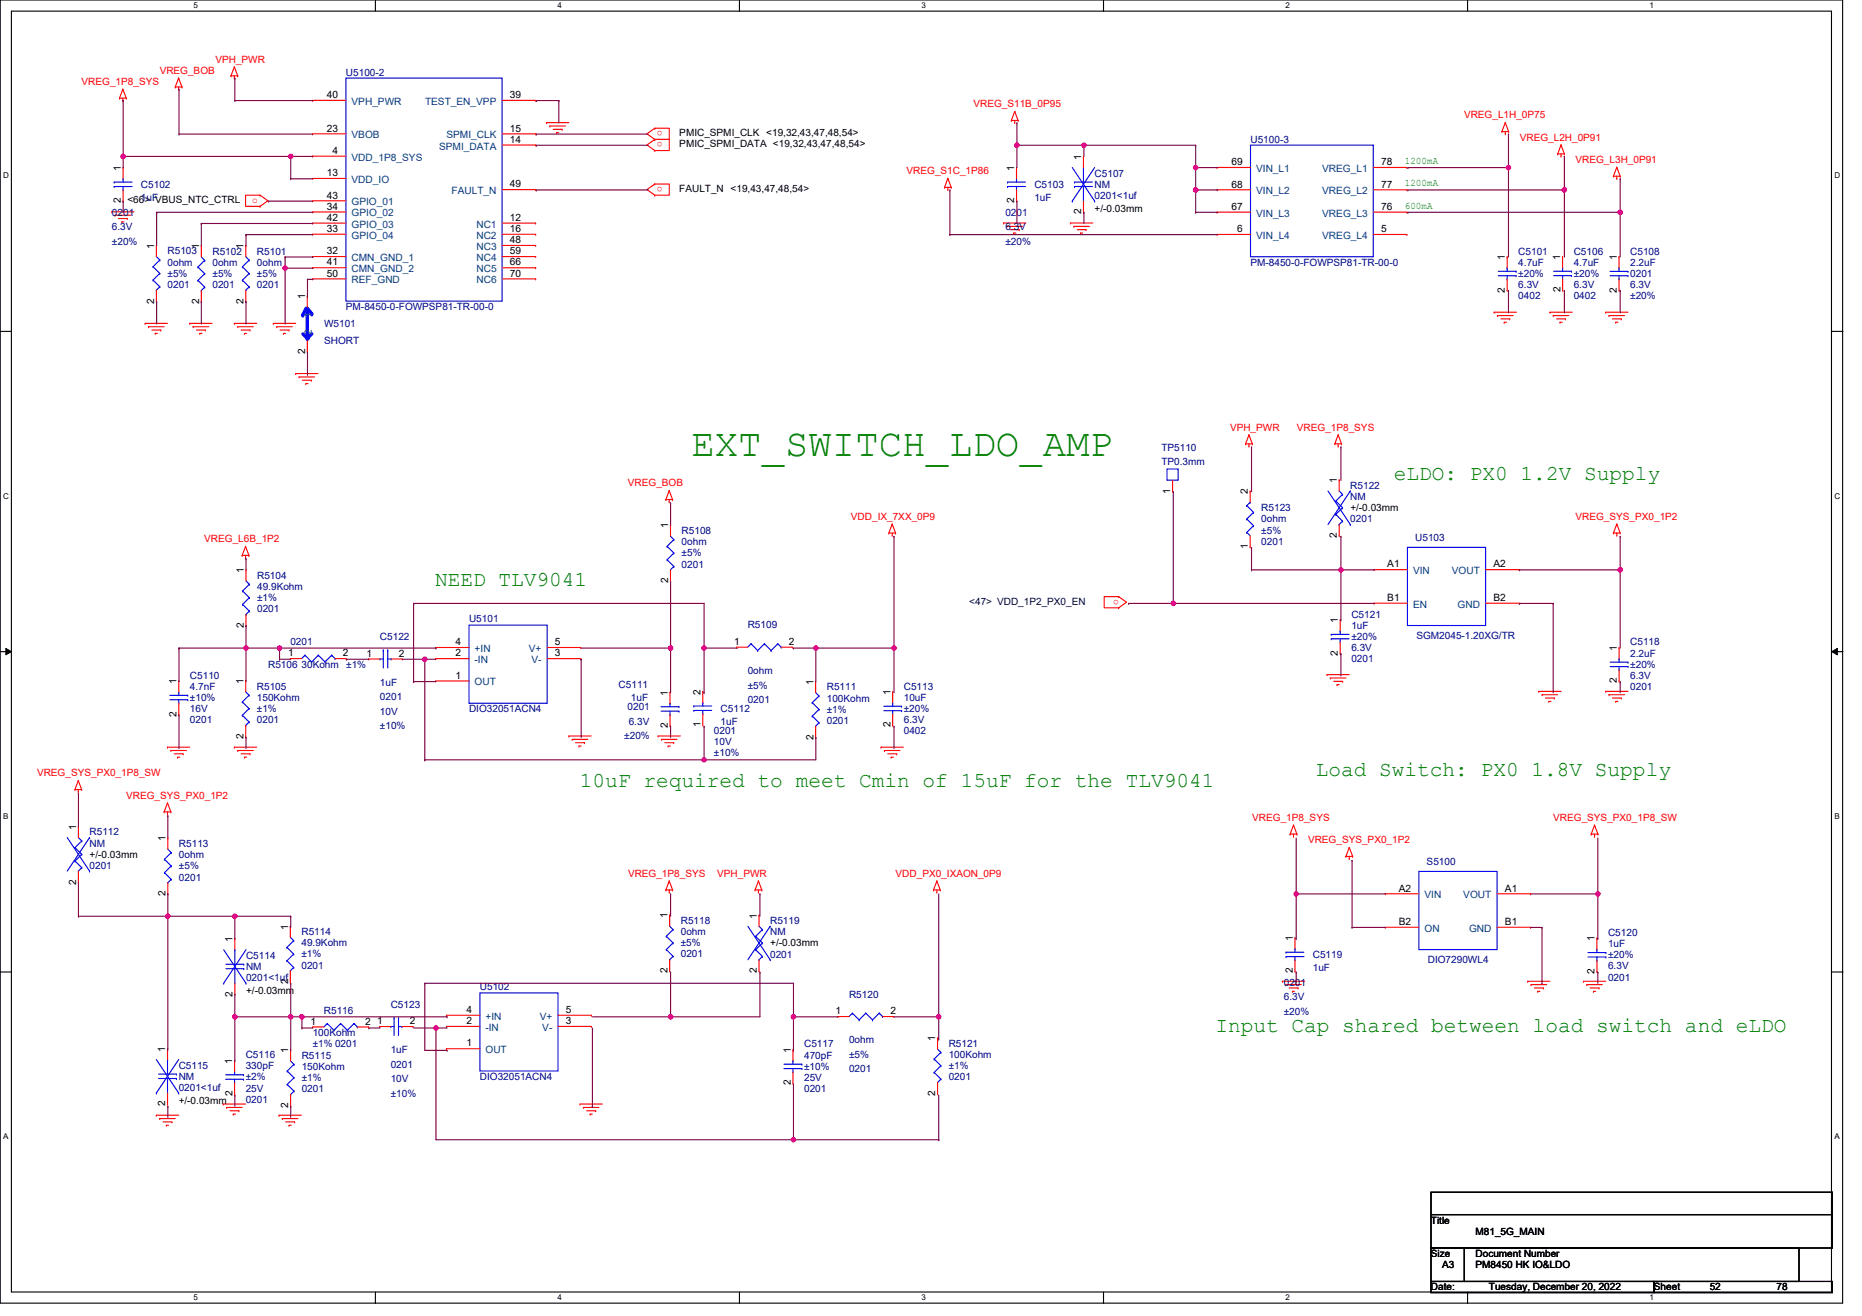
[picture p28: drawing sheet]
<svg xmlns="http://www.w3.org/2000/svg" width="297mm" height="210mm" viewBox="0 0 297 210" stroke-linecap="round" stroke-linejoin="round" font-family="sans-serif">
<defs><g id="words">
<text font-size="6.2" fill="#008000" x="110.3" y="72.8">EXT_SWITCH_LDO_AMP</text>
<g font-size="3.4" fill="#008000">
<text x="222.3" y="76.6">eLDO: PX0 1.2V Supply</text>
<text x="69.4" y="93.5">NEED TLV9041</text>
<text x="92.5" y="125.5">10uF required to meet Cmin of 15uF for the TLV9041</text>
<text x="209.9" y="123.7">Load Switch: PX0 1.8V Supply</text>
<text x="193.9" y="164.6">Input Cap shared between load switch and eLDO</text>
</g>
<g font-size="1.6" fill="#f00">
<text x="25.5" y="11.8">VREG_BOB</text>
<text x="34.4" y="10">VPH_PWR</text>
<text x="13" y="13.5">VREG_1P8_SYS</text>
<text x="155.3" y="17.1">VREG_S11B_0P95</text>
<text x="105.7" y="20.9" transform="rotate(180 105.7 20.9)">o</text>
<text x="105.7" y="22.7" transform="rotate(180 105.7 22.7)">o</text>
<text x="233.6" y="18.9">VREG_L1H_0P75</text>
<text x="242.4" y="22.4">VREG_L2H_0P91</text>
<text x="105.7" y="29.8" transform="rotate(180 105.7 29.8)">o</text>
<text x="144.6" y="27.8">VREG_S1C_1P86</text>
<text x="251.3" y="26">VREG_L3H_0P91</text>
<text x="40.2" y="32.4">o</text>
<text x="196.2" y="68.7">VPH_PWR</text>
<text x="206.9" y="68.7">VREG_1P8_SYS</text>
<text x="100.2" y="77.6">VREG_BOB</text>
<text x="135.8" y="82.9">VDD_IX_7XX_0P9</text>
<text x="251.3" y="82.9">VREG_SYS_PX0_1P2</text>
<text x="32.6" y="86.5">VREG_L6B_1P2</text>
<text x="178.5" y="95.6" transform="rotate(180 178.5 95.6)">o</text>
<text x="5.9" y="123.8">VREG_SYS_PX0_1P8_SW</text>
<text x="20.1" y="127.4">VREG_SYS_PX0_1P2</text>
<text x="199.8" y="130.9">VREG_1P8_SYS</text>
<text x="247.8" y="130.9">VREG_SYS_PX0_1P8_SW</text>
<text x="208.7" y="134.5">VREG_SYS_PX0_1P2</text>
<text x="100.2" y="139.8">VREG_1P8_SYS</text>
<text x="114.4" y="139.8">VPH_PWR</text>
<text x="142.9" y="139.8">VDD_PX0_IXAON_0P9</text>
</g>
<g font-size="1.6">
<text x="52.2" y="15.7">40</text>
<text x="81.3" y="15.7">39</text>
<text x="52.2" y="21">23</text>
<text x="81.4" y="21">15</text>
<text x="81.4" y="22.8">14</text>
<text x="108.4" y="21.7">PMIC_SPMI_CLK &lt;19,32,43,47,48,54&gt;</text>
<text x="108.4" y="23.5">PMIC_SPMI_DATA &lt;19,32,43,47,48,54&gt;</text>
<text x="19.3" y="27.3" transform="rotate(-90 19.3 27.3)">1</text>
<text x="52.2" y="28.1">13</text>
<text x="53.1" y="24.5">4</text>
<text x="81.4" y="29.9">49</text>
<text x="161.8" y="27.3" transform="rotate(-90 161.8 27.3)">1</text>
<text x="172.5" y="25.5" transform="rotate(-90 172.5 25.5)">1</text>
<text x="196.5" y="26.4">69</text>
<text x="196.5" y="29.9">68</text>
<text x="220.3" y="26.4">78</text>
<text x="220.3" y="29.9">77</text>
<text x="19.3" y="32.4" transform="rotate(-90 19.3 32.4)">2</text>
<text x="20.3" y="32.4">&lt;66&gt;</text>
<text x="52.2" y="31.7">43</text>
<text x="52.2" y="33.4">34</text>
<text x="52.2" y="35.2">42</text>
<text x="81.4" y="35.2">12</text>
<text x="108.4" y="30.6">FAULT_N &lt;19,43,47,48,54&gt;</text>
<text x="161.8" y="32.4" transform="rotate(-90 161.8 32.4)">2</text>
<text x="172.5" y="34.2" transform="rotate(-90 172.5 34.2)">2</text>
<text x="174.6" y="33.9">+/-0.03mm</text>
<text x="196.5" y="33.5">67</text>
<text x="220.3" y="33.5">76</text>
<text x="24.6" y="39.7" transform="rotate(-90 24.6 39.7)">1</text>
<text x="31.8" y="39.7" transform="rotate(-90 31.8 39.7)">1</text>
<text x="38.8" y="39.7" transform="rotate(-90 38.8 39.7)">1</text>
<text x="52.2" y="37">33</text>
<text x="52.2" y="40.6">32</text>
<text x="81.4" y="37">16</text>
<text x="81.4" y="38.8">48</text>
<text x="81.4" y="40.6">59</text>
<text x="197.4" y="37">6</text>
<text x="220.3" y="37">5</text>
<text x="240.1" y="41.5" transform="rotate(-90 240.1 41.5)">1</text>
<text x="248.9" y="41.5" transform="rotate(-90 248.9 41.5)">1</text>
<text x="257.9" y="41.5" transform="rotate(-90 257.9 41.5)">1</text>
<text x="48.7" y="47.7" transform="rotate(-90 48.7 47.7)">1</text>
<text x="52.2" y="42.3">41</text>
<text x="52.2" y="44.1">50</text>
<text x="81.4" y="42.3">66</text>
<text x="81.4" y="44.1">70</text>
<text x="240.1" y="46.7" transform="rotate(-90 240.1 46.7)">2</text>
<text x="248.9" y="46.6" transform="rotate(-90 248.9 46.6)">2</text>
<text x="257.9" y="46.7" transform="rotate(-90 257.9 46.7)">2</text>
<text x="24.6" y="48.4" transform="rotate(-90 24.6 48.4)">2</text>
<text x="31.8" y="48.5" transform="rotate(-90 31.8 48.5)">2</text>
<text x="38.8" y="48.4" transform="rotate(-90 38.8 48.4)">2</text>
<text x="48.7" y="56.5" transform="rotate(-90 48.7 56.5)">2</text>
<text x="213.3" y="77.1" transform="rotate(-90 213.3 77.1)">1</text>
<text x="186.7" y="78.7" transform="rotate(-90 186.7 78.7)">1</text>
<text x="199.1" y="78.9" transform="rotate(-90 199.1 78.9)">2</text>
<text x="215.4" y="81.5">+/-0.03mm</text>
<text x="106.6" y="84.3" transform="rotate(-90 106.6 84.3)">1</text>
<text x="199.1" y="87.6" transform="rotate(-90 199.1 87.6)">1</text>
<text x="213.3" y="85.8" transform="rotate(-90 213.3 85.8)">2</text>
<text x="38.9" y="91.4" transform="rotate(-90 38.9 91.4)">1</text>
<text x="106.6" y="93" transform="rotate(-90 106.6 93)">2</text>
<text x="221.3" y="90.5">A1</text>
<text x="221.3" y="95.8">B1</text>
<text x="238.2" y="90.5">A2</text>
<text x="238.3" y="95.9">B2</text>
<text x="38.9" y="100.1" transform="rotate(-90 38.9 100.1)">2</text>
<text x="213.4" y="99.4" transform="rotate(-90 213.4 99.4)">1</text>
<text x="46" y="104.7">1</text>
<text x="54.7" y="104.7">2</text>
<text x="58.5" y="104.7">1</text>
<text x="63.6" y="104.8">2</text>
<text x="72.7" y="104.7">2</text>
<text x="72.7" y="102.9">4</text>
<text x="88.5" y="104.7">3</text>
<text x="88.5" y="102.9">5</text>
<text x="117.1" y="102.9">1</text>
<text x="125.9" y="102.9">2</text>
<text x="213.4" y="104.6" transform="rotate(-90 213.4 104.6)">2</text>
<text x="257.9" y="103.8" transform="rotate(-90 257.9 103.8)">1</text>
<text x="28.2" y="109.1" transform="rotate(-90 28.2 109.1)">1</text>
<text x="38.8" y="109.1" transform="rotate(-90 38.8 109.1)">1</text>
<text x="72.7" y="108.3">1</text>
<text x="106.5" y="110.9" transform="rotate(-90 106.5 110.9)">1</text>
<text x="111.8" y="110.8" transform="rotate(-90 111.8 110.8)">2</text>
<text x="129.8" y="109.2" transform="rotate(-90 129.8 109.2)">1</text>
<text x="142" y="110.9" transform="rotate(-90 142 110.9)">1</text>
<text x="257.9" y="109" transform="rotate(-90 257.9 109)">2</text>
<text x="28.2" y="114.3" transform="rotate(-90 28.2 114.3)">2</text>
<text x="38.8" y="117.8" transform="rotate(-90 38.8 117.8)">2</text>
<text x="106.5" y="116.1" transform="rotate(-90 106.5 116.1)">2</text>
<text x="111.8" y="116" transform="rotate(-90 111.8 116)">1</text>
<text x="129.8" y="118" transform="rotate(-90 129.8 118)">2</text>
<text x="142" y="116" transform="rotate(-90 142 116)">2</text>
<text x="12.1" y="132.3" transform="rotate(-90 12.1 132.3)">1</text>
<text x="14.3" y="136.8">+/-0.03mm</text>
<text x="26.4" y="134.2" transform="rotate(-90 26.4 134.2)">1</text>
<text x="12.1" y="141.1" transform="rotate(-90 12.1 141.1)">2</text>
<text x="26.4" y="142.9" transform="rotate(-90 26.4 142.9)">2</text>
<text x="223.1" y="142.2">A2</text>
<text x="240.1" y="142.2">A1</text>
<text x="46" y="148.3" transform="rotate(-90 46 148.3)">1</text>
<text x="106.5" y="146.5" transform="rotate(-90 106.5 146.5)">1</text>
<text x="120.7" y="146.5" transform="rotate(-90 120.7 146.5)">1</text>
<text x="223.1" y="147.5">B2</text>
<text x="240.1" y="147.5">B1</text>
<text x="37.1" y="150.2" transform="rotate(-90 37.1 150.2)">1</text>
<text x="106.5" y="155.2" transform="rotate(-90 106.5 155.2)">2</text>
<text x="120.7" y="155.2" transform="rotate(-90 120.7 155.2)">2</text>
<text x="122.9" y="151">+/-0.03mm</text>
<text x="206.2" y="150.1" transform="rotate(-90 206.2 150.1)">1</text>
<text x="206.2" y="155.3" transform="rotate(-90 206.2 155.3)">2</text>
<text x="254.4" y="150.2" transform="rotate(-90 254.4 150.2)">1</text>
<text x="254.4" y="155.3" transform="rotate(-90 254.4 155.3)">2</text>
<text x="37.1" y="159" transform="rotate(-90 37.1 159)">2</text>
<text x="39.2" y="158.6">+/-0.03mm</text>
<text x="46" y="157" transform="rotate(-90 46 157)">2</text>
<text x="74.4" y="161.6">4</text>
<text x="90.3" y="161.6">5</text>
<text x="133.3" y="161.8">1</text>
<text x="142" y="161.8">2</text>
<text x="26.4" y="167.8" transform="rotate(-90 26.4 167.8)">1</text>
<text x="46" y="168" transform="rotate(-90 46 168)">1</text>
<text x="49.5" y="163.4">1</text>
<text x="58.3" y="163.4">2</text>
<text x="60.2" y="163.4">1</text>
<text x="65.4" y="163.4">2</text>
<text x="74.4" y="166.9">1</text>
<text x="74.4" y="163.4">2</text>
<text x="90.3" y="163.4">3</text>
<text x="126.1" y="168" transform="rotate(-90 126.1 168)">1</text>
<text x="149.2" y="166.1" transform="rotate(-90 149.2 166.1)">1</text>
<text x="37.1" y="169.7" transform="rotate(-90 37.1 169.7)">1</text>
<text x="126.1" y="173.1" transform="rotate(-90 126.1 173.1)">2</text>
<text x="26.4" y="176.5" transform="rotate(-90 26.4 176.5)">2</text>
<text x="28.5" y="176.1">+/-0.03mm</text>
<text x="37.1" y="174.8" transform="rotate(-90 37.1 174.8)">2</text>
<text x="46" y="176.7" transform="rotate(-90 46 176.7)">2</text>
<text x="149.2" y="174.8" transform="rotate(-90 149.2 174.8)">2</text>
<text x="228.3" y="195.2">Title</text>
<text x="235.4" y="196.9">M81_5G_MAIN</text>
<text x="228.3" y="200.5">Size</text>
<text x="230.1" y="202.3">A3</text>
<text x="235.4" y="200.5">Document Number</text>
<text x="235.4" y="202.3">PM8450 HK IO&amp;LDO</text>
<text x="228.3" y="205.8">Date:</text>
<text x="237.5" y="205.8">Tuesday, December 20, 2022</text>
<text x="263.8" y="205.8">Sheet</text>
<text x="272.7" y="205.8">52</text>
<text x="283.4" y="205.8">78</text>
</g>
<g font-size="1.6" fill="#000080">
<text x="55.2" y="12.1">U5100-2</text>
<text x="199.5" y="22.8">U5100-3</text>
<text x="22.5" y="29.9">C5102</text>
<text x="165" y="29.9">C5103</text>
<text x="174.6" y="28.2">C5107</text>
<text x="174.6" y="29.9">NM</text>
<text x="17.9" y="34.4">0201</text>
<text x="22.5" y="32.1">1uFVBUS_NTC_CTRL</text>
<text x="160.4" y="34.4">0201</text>
<text x="165" y="32.1">1uF</text>
<text x="174.6" y="31.7">0201&lt;1uf</text>
<text x="17.9" y="36.7">6.3V</text>
<text x="17.9" y="39">±20%</text>
<text x="26.7" y="40.6">R5103</text>
<text x="33.9" y="40.6">R5102</text>
<text x="41" y="40.6">R5101</text>
<text x="160.4" y="36.7">6.3V</text>
<text x="160.4" y="39">±20%</text>
<text x="242.2" y="40.6">C5101</text>
<text x="251.1" y="40.6">C5106</text>
<text x="260.1" y="40.6">C5108</text>
<text x="26.7" y="42.4">0ohm</text>
<text x="26.7" y="44.1">±5%</text>
<text x="26.7" y="45.9">0201</text>
<text x="33.9" y="42.4">0ohm</text>
<text x="33.9" y="44.2">±5%</text>
<text x="33.9" y="46">0201</text>
<text x="41" y="42.4">0ohm</text>
<text x="41" y="44.2">±5%</text>
<text x="41" y="45.9">0201</text>
<text x="199.5" y="42.4">PM-8450-0-FOWPSP81-TR-00-0</text>
<text x="242.2" y="42.4">4.7uF</text>
<text x="242.2" y="47.7">0402</text>
<text x="242.2" y="46">6.3V</text>
<text x="242.2" y="44.2">±20%</text>
<text x="251.1" y="42.4">4.7uF</text>
<text x="251.1" y="47.7">0402</text>
<text x="251.1" y="45.9">6.3V</text>
<text x="251.1" y="44.2">±20%</text>
<text x="260.1" y="42.4">2.2uF</text>
<text x="260.1" y="44.2">0201</text>
<text x="260.1" y="46">6.3V</text>
<text x="260.1" y="47.7">±20%</text>
<text x="51.7" y="52.2">W5101</text>
<text x="55.2" y="49.5">PM-8450-0-FOWPSP81-TR-00-0</text>
<text x="51.7" y="54.9">SHORT</text>
<text x="185.3" y="72">TP5110</text>
<text x="185.3" y="74.1">TP0.3mm</text>
<text x="215.4" y="78">R5122</text>
<text x="201.2" y="81.5">R5123</text>
<text x="201.2" y="83.3">0ohm</text>
<text x="215.4" y="79.8">NM</text>
<text x="215.4" y="83.3">0201</text>
<text x="108.7" y="85.2">R5108</text>
<text x="108.7" y="87">0ohm</text>
<text x="108.7" y="88.8">±5%</text>
<text x="201.2" y="85.1">±5%</text>
<text x="201.2" y="86.9">0201</text>
<text x="225.8" y="86.2">U5103</text>
<text x="41" y="92.3">R5104</text>
<text x="41" y="94.1">49.9Kohm</text>
<text x="41" y="95.9">±1%</text>
<text x="108.7" y="90.5">0201</text>
<text x="41" y="97.7">0201</text>
<text x="74.8" y="99.2">U5101</text>
<text x="119.3" y="100.2">R5109</text>
<text x="215.6" y="98.5">C5121</text>
<text x="215.6" y="100.3">1uF</text>
<text x="226" y="101.9">SGM2045-1.20XG/TR</text>
<text x="42.8" y="106.5">R5106 30Kohm</text>
<text x="46.3" y="102.9">0201</text>
<text x="55.2" y="106.5">±1%</text>
<text x="60.6" y="102.1">C5122</text>
<text x="119.3" y="107.5">0ohm</text>
<text x="215.6" y="105.6">0201</text>
<text x="215.6" y="103.9">6.3V</text>
<text x="215.6" y="102.1">±20%</text>
<text x="260.1" y="103">C5118</text>
<text x="260.1" y="104.7">2.2uF</text>
<text x="260.1" y="106.5">±20%</text>
<text x="30.3" y="108.2">C5110</text>
<text x="30.3" y="110">4.7nF</text>
<text x="30.3" y="113.6">16V</text>
<text x="30.3" y="111.8">±10%</text>
<text x="41" y="110">R5105</text>
<text x="41" y="111.8">150Kohm</text>
<text x="41" y="113.6">±1%</text>
<text x="60.6" y="109.4">1uF</text>
<text x="60.6" y="111.7">0201</text>
<text x="74.8" y="113.6">DIO32051ACN4</text>
<text x="98.7" y="109.7">C5111</text>
<text x="100.1" y="113.3">0201</text>
<text x="100.7" y="111.8">1uF</text>
<text x="115" y="113.5">C5112</text>
<text x="119.3" y="109.8">±5%</text>
<text x="119.3" y="112.1">0201</text>
<text x="131.9" y="110.1">R5111</text>
<text x="131.9" y="111.9">100Kohm</text>
<text x="131.9" y="113.7">±1%</text>
<text x="144.2" y="110">C5113</text>
<text x="144.2" y="111.8">10uF</text>
<text x="144.2" y="113.5">±20%</text>
<text x="260.1" y="110.1">0201</text>
<text x="260.1" y="108.3">6.3V</text>
<text x="30.3" y="115.4">0201</text>
<text x="41" y="115.3">0201</text>
<text x="60.6" y="114">10V</text>
<text x="60.6" y="116.3">±10%</text>
<text x="99.6" y="117.9">±20%</text>
<text x="100.3" y="115.6">6.3V</text>
<text x="113.9" y="117.1">0201</text>
<text x="113.9" y="118.8">10V</text>
<text x="115" y="115.6">1uF</text>
<text x="131.9" y="115.5">0201</text>
<text x="144.2" y="117.1">0402</text>
<text x="144.2" y="115.3">6.3V</text>
<text x="113.9" y="120.6">±10%</text>
<text x="14.3" y="133.2">R5112</text>
<text x="14.3" y="135">NM</text>
<text x="28.6" y="135.1">R5113</text>
<text x="28.6" y="136.9">0ohm</text>
<text x="227.6" y="137.9">S5100</text>
<text x="14.3" y="138.6">0201</text>
<text x="28.6" y="138.7">±5%</text>
<text x="28.6" y="140.4">0201</text>
<text x="48.1" y="149.2">R5114</text>
<text x="108.6" y="147.4">R5118</text>
<text x="108.6" y="149.2">0ohm</text>
<text x="122.9" y="147.4">R5119</text>
<text x="122.9" y="149.2">NM</text>
<text x="256.5" y="149.3">C5120</text>
<text x="39.2" y="152.9">C5114</text>
<text x="39.2" y="154.7">NM</text>
<text x="48.1" y="150.9">49.9Kohm</text>
<text x="48.1" y="152.7">±1%</text>
<text x="48.1" y="154.5">0201</text>
<text x="108.6" y="150.9">±5%</text>
<text x="108.6" y="152.7">0201</text>
<text x="122.9" y="152.7">0201</text>
<text x="209.4" y="152.8">C5119</text>
<text x="209.4" y="154.9">1uF</text>
<text x="227.8" y="153.6">DIO7290WL4</text>
<text x="256.5" y="151.1">1uF</text>
<text x="256.5" y="154.6">6.3V</text>
<text x="256.5" y="152.8">±20%</text>
<text x="39.2" y="156.5">0201&lt;1uf</text>
<text x="51.7" y="161.7">R5116</text>
<text x="62.3" y="160.7">C5123</text>
<text x="76.6" y="157.8">U5102</text>
<text x="135.4" y="159.1">R5120</text>
<text x="204.8" y="157.2">0201</text>
<text x="204.8" y="159.5">6.3V</text>
<text x="204.8" y="161.9">±20%</text>
<text x="256.5" y="156.4">0201</text>
<text x="49.9" y="165.2">100Kohm</text>
<text x="49.9" y="167">±1% 0201</text>
<text x="128.3" y="167.1">C5117</text>
<text x="135.4" y="166.4">0ohm</text>
<text x="151.3" y="167">R5121</text>
<text x="28.5" y="170.4">C5115</text>
<text x="28.5" y="172.2">NM</text>
<text x="28.5" y="174">0201&lt;1uf</text>
<text x="39.2" y="168.8">C5116</text>
<text x="39.2" y="170.6">330pF</text>
<text x="39.2" y="172.3">±2%</text>
<text x="48.1" y="168.9">R5115</text>
<text x="48.1" y="170.7">150Kohm</text>
<text x="48.1" y="172.4">±1%</text>
<text x="62.3" y="168">1uF</text>
<text x="62.3" y="170.3">0201</text>
<text x="62.3" y="172.6">10V</text>
<text x="76.6" y="172.3">DIO32051ACN4</text>
<text x="128.3" y="168.9">470pF</text>
<text x="128.3" y="172.4">25V</text>
<text x="128.3" y="170.6">±10%</text>
<text x="135.4" y="168.7">±5%</text>
<text x="135.4" y="171.1">0201</text>
<text x="151.3" y="168.8">100Kohm</text>
<text x="151.3" y="170.5">±1%</text>
<text x="151.3" y="172.3">0201</text>
<text x="39.2" y="175.9">0201</text>
<text x="39.2" y="174.1">25V</text>
<text x="48.1" y="174.2">0201</text>
<text x="62.3" y="175">±10%</text>
<text x="128.3" y="174.2">0201</text>
</g>
<g font-size="1.6" fill="#004080">
<text x="56.1" y="16.7">VPH_PWR</text>
<text x="67.8" y="16.7">TEST_EN_VPP</text>
<text x="56.1" y="22.1">VBOB</text>
<text x="70" y="23.9">SPMI_DATA</text>
<text x="71.2" y="22.1">SPMI_CLK</text>
<text x="56.1" y="25.6">VDD_1P8_SYS</text>
<text x="56.1" y="29.2">VDD_IO</text>
<text x="200.4" y="27.4">VIN_L1</text>
<text x="210.9" y="27.4">VREG_L1</text>
<text x="56.1" y="32.7">GPIO_01</text>
<text x="56.1" y="34.5">GPIO_02</text>
<text x="72" y="31">FAULT_N</text>
<text x="200.4" y="31">VIN_L2</text>
<text x="200.4" y="34.6">VIN_L3</text>
<text x="210.9" y="31">VREG_L2</text>
<text x="210.9" y="34.6">VREG_L3</text>
<text x="56.1" y="36.3">GPIO_03</text>
<text x="56.1" y="38.1">GPIO_04</text>
<text x="56.1" y="41.6">CMN_GND_1</text>
<text x="76" y="36.3">NC1</text>
<text x="76" y="38.1">NC2</text>
<text x="76" y="39.9">NC3</text>
<text x="76" y="41.6">NC4</text>
<text x="200.4" y="38.1">VIN_L4</text>
<text x="210.9" y="38.1">VREG_L4</text>
<text x="56.1" y="43.4">CMN_GND_2</text>
<text x="56.1" y="45.2">REF_GND</text>
<text x="76" y="43.4">NC5</text>
<text x="76" y="45.2">NC6</text>
<text x="49.8" y="50.8" transform="rotate(-90 49.8 50.8)">1</text>
<text x="49.8" y="53.4" transform="rotate(-90 49.8 53.4)">2</text>
<text x="225.4" y="91.6">VIN</text>
<text x="231.6" y="91.6">VOUT</text>
<text x="225.4" y="96.9">EN</text>
<text x="232.5" y="96.9">GND</text>
<text x="75.7" y="105.8">-IN</text>
<text x="75.7" y="104">+IN</text>
<text x="84.4" y="104">V+</text>
<text x="84.8" y="105.8">V-</text>
<text x="75.7" y="109.3">OUT</text>
<text x="227.2" y="143.3">VIN</text>
<text x="233.4" y="143.3">VOUT</text>
<text x="227.2" y="148.6">ON</text>
<text x="234.3" y="148.6">GND</text>
<text x="77.4" y="168">OUT</text>
<text x="77.4" y="164.4">-IN</text>
<text x="77.4" y="162.7">+IN</text>
<text x="86.1" y="162.7">V+</text>
<text x="86.5" y="164.4">V-</text>
</g>
<g font-size="1.6" fill="#008000">
<text x="224.1" y="26.2">1200mA</text>
<text x="224.1" y="29.7">1200mA</text>
<text x="224.1" y="33.3">600mA</text>
</g>
<text font-size="1.6" fill="#000040" x="154.6" y="96.4">&lt;47&gt; VDD_1P2_PX0_EN</text>
<g font-size="1.3">
<text x="30.9" y="1.3">5</text>
<text x="88.9" y="1.3">4</text>
<text x="147" y="1.3">3</text>
<text x="205.1" y="1.3">2</text>
<text x="263.2" y="1.3">1</text>
<text x=".5" y="28.5">D</text>
<text x="292.6" y="28.5">D</text>
<text x=".5" y="79.5">C</text>
<text x="292.7" y="79.5">C</text>
<text x=".5" y="130.6">B</text>
<text x="292.7" y="130.6">B</text>
<text x=".5" y="181.7">A</text>
<text x="292.7" y="181.7">A</text>
<text x="30.9" y="207.4">5</text>
<text x="88.9" y="207.4">4</text>
<text x="147" y="207.4">3</text>
<text x="205.1" y="207.4">2</text>
<text x="263.2" y="207.4">1</text>
</g>
</g></defs>
<path d="M0 0h293.9v207.9h-293.9zM1.8 1.8h290.4v204.3h-290.4z" fill="none" stroke="#000" stroke-width=".18"/>
<g fill="#fff">
<path d="M30.9 .2h.7v1.4h-.7z"/>
<path d="M30.9 206.3h.7v1.4h-.7z"/>
</g>
<path d="M59.9 0v1.8M59.9 206.1v1.8" fill="none" stroke="#000" stroke-width=".18"/>
<g fill="#fff">
<path d="M88.9 .2h.7v1.4h-.7z"/>
<path d="M88.9 206.3h.7v1.4h-.7z"/>
</g>
<path d="M118 0v1.8M118 206.1v1.8" fill="none" stroke="#000" stroke-width=".18"/>
<g fill="#fff">
<path d="M147 .2h.7v1.4h-.7z"/>
<path d="M147 206.3h.7v1.4h-.7z"/>
</g>
<path d="M176 0v1.8M176 206.1v1.8" fill="none" stroke="#000" stroke-width=".18"/>
<g fill="#fff">
<path d="M205.1 .2h.7v1.4h-.7z"/>
<path d="M205.1 206.3h.7v1.4h-.7z"/>
</g>
<path d="M234.1 0v1.8M234.1 206.1v1.8" fill="none" stroke="#000" stroke-width=".18"/>
<g fill="#fff">
<path d="M263.2 .2h.7v1.4h-.7z"/>
<path d="M263.2 206.3h.7v1.4h-.7z"/>
<path d="M.5 27.3h.9v1.4h-.9z"/>
<path d="M292.6 27.3h1v1.4h-1z"/>
<path d="M.5 78.4h.9v1.4h-.9z"/>
<path d="M292.7 78.4h.9v1.4h-.9z"/>
</g>
<path d="M0 52.9h1.8M292.2 52.9h1.8" fill="none" stroke="#000" stroke-width=".18"/>
<g fill="#fff">
<path d="M.5 129.5h.8v1.4h-.8z"/>
<path d="M292.7 129.5h.8v1.4h-.8z"/>
</g>
<path d="M0 103.9h1.8M292.2 103.9h1.8" fill="none" stroke="#000" stroke-width=".18"/>
<path d="M.9 103.4l.9 .5-.9 .5zM292.2 103.9l.9-.5v1z" fill="#000"/>
<path d="M.9 103.4l.9 .5-.9 .5zM292.2 103.9l.9-.5v1z" fill="none" stroke="#000" stroke-width=".16"/>
<g fill="#fff">
<path d="M.5 180.6h.8v1.4h-.8z"/>
<path d="M292.7 180.6h.8v1.4h-.8z"/>
</g>
<path d="M0 155h1.8M292.2 155h1.8M228.3 190.2h64v3.5h-64zM228.3 193.7h64v5.4h-64zM228.3 199.1h5.3v5.3h-5.3zM233.6 199.1h53.4v5.3h-53.4zM228.3 204.4h35.5v1.8h-35.5zM228.3 204.4h35.6v1.8h-35.6zM263.8 204.4h28.5v1.8h-28.5zM263.9 204.4h28.4v1.8h-28.4z" fill="none" stroke="#000" stroke-width=".18"/>
<g fill="none" stroke="#f00" stroke-width=".18">
<path d="M19.1 15.7h.1M19.1 15.7h1M19.6 16h.1M19.6 14.2h.1M19.6 15.7v.3M19.6 14.2l.5 1.5M19.6 14.2l-.5 1.5M20.1 15.7h.1M28 13.9h.1M28 13.9h1M28.5 14.2h.1M28.5 12.4h.1"/>
<path d="M28.5 13.9v.3M28.5 12.4l.5 1.5M28.5 12.4l-.5 1.5M29 13.9h.1M36.8 12.1h.1M36.8 12.1h1.1M37.4 12.4h.1M37.4 10.7h.1M37.4 12.1v.3M37.4 10.7l.5 1.4M37.4 10.7l-.6 1.4M37.9 12.1h.1"/>
<path d="M49.9 16h.1M49.9 16h5.3M80.1 16h5.3M85.4 16h.1M87.2 19.6h.1M87.2 19.6h3.5M161.3 19.2h.1M161.3 19.2h1.1M161.9 19.6h.1M161.9 17.8h.1M161.9 19.2v.4M161.9 17.8l.5 1.4"/>
<path d="M161.9 17.8l-.6 1.4M162.4 19.2h.1M240.1 19.6h.1M240.1 19.6l.6 1.4M240.1 19.6l-.5 1.4M17.8 33.8h.1M17.8 33.8h3.6M18.4 34.3h.1M18.4 34.3h2.4M18.9 34.9h1.4M19.4 35.4h.1M19.4 35.4h.4"/>
<path d="M20.3 34.9h.1M25 39.2h.1M25 39.2v1.7M39.2 39.2h.1M39.2 39.2v1.8M41.5 31.1h.1M41.5 32.9h.1M41.5 31.1h-2.3v1.8h2.3M41.5 31.1l1.2 .9-1.2 .9M49.9 21.3h.1M49.9 21.3h5.3M49.9 24.9h.1"/>
<path d="M49.9 24.9h5.3M49.9 28.5h.1M49.9 28.5h5.3M49.9 32h.1M49.9 32h5.3M49.9 33.8h.1M49.9 33.8h5.3M49.9 35.6h.1M49.9 35.6h5.3M49.9 37.4h.1M49.9 37.4h5.3M80.1 21.4h5.3"/>
<path d="M80.1 23.1h5.3M80.1 30.2h5.3M80.1 35.6h5.3M80.1 37.4h5.3M80.1 39.1h5.3M85.4 21.4h.1M85.4 23.1h.1M85.4 30.2h.1M85.4 35.6h.1M85.4 37.4h.1M85.4 39.1h.1M87.7 20.1h.1"/>
<path d="M87.7 20.1h2.5M88.2 20.6h1.5M88.8 21.2h.1M88.8 21.2h.3M89.7 20.6h.1M104.5 22.2h.1M104.5 20.5h.1M104.5 20.5h2.3v1.7h-2.3M104.5 20.5l-1.3 .8 1.3 .9M104.5 24h.1M104.5 22.2h2.3v1.8h-2.3M104.5 22.2l-1.3 .9 1.3 .9"/>
<path d="M104.5 31.1h.1M104.5 29.4h.1M104.5 29.4h2.3v1.7h-2.3M104.5 29.4l-1.3 .8 1.3 .9M150.7 29.9h.1M150.7 29.9h1M151.2 30.2h.1M151.2 28.5h.1M151.2 29.9v.3M151.2 28.5l.5 1.4M151.2 28.5l-.5 1.4M151.7 29.9h.1"/>
<path d="M160.1 35.6h.1M160.1 35.6h3.6M160.6 36.1h.1M160.6 36.1h2.5M161.2 36.6h1.4M161.7 37.2h.1M161.7 37.2h.4M162.6 36.6h.1M170.8 35.6h.1M170.8 35.6h3.5M171.3 36.1h.1M171.3 36.1h2.5"/>
<path d="M171.8 36.6h1.5M172.4 37.2h.1M172.4 37.2h.3M173.3 36.6h.1M194.1 26.7h.1M194.1 26.7h5.4M194.1 30.3h.1M194.1 30.3h5.4M194.2 33.8h.1M194.2 33.8h5.3M194.2 37.4h.1M194.2 37.4h5.3"/>
<path d="M219.1 26.7h5.3M219.1 30.3h5.3M219.1 33.8h5.3M219.1 37.4h5.3M224.4 26.7h.1M224.4 30.3h.1M224.4 33.8h.1M224.4 37.4h.1M239.6 21h.1M239.6 21h1.1M240.1 21.3h.1M240.1 21v.3"/>
<path d="M240.7 21h.1M248.5 24.5h.1M248.5 24.5h1.1M249 24.9h.1M249 23.1h.1M249 24.5v.4M249 23.1l.6 1.4M249 23.1l-.5 1.4M249.6 24.5h.1M257.4 28.1h.1M257.4 28.1h1.1M257.9 28.5h.1"/>
<path d="M257.9 26.7h.1M257.9 28.1v.4M257.9 26.7l.6 1.4M257.9 26.7l-.5 1.4M258.5 28.1h.1M23.2 51.6h.1M23.2 51.6h3.5M23.7 52.1h.1M23.7 52.1h2.5M24.2 52.6h1.4M24.8 53.2h.1M24.8 53.2h.3"/>
<path d="M25 48.1h.1M25 46.3v1.8M25.6 52.6h.1M30.3 51.6h.1M30.3 51.6h3.5M30.8 52.1h.1M30.8 52.1h2.5M31.3 52.6h1.5M31.9 53.2h.1M31.9 53.2h.3M32.8 52.6h.1M37.4 51.6h.1"/>
<path d="M37.4 51.6h3.5M37.9 52.1h.1M37.9 52.1h2.5M38.5 52.6h1.4M39 53.2h.1M39 53.2h.3M39.2 48.1h.1M39.2 46.3v1.8M39.9 52.6h.1M43.6 51.6h.1M43.6 51.6h3.6M44.1 52.1h.1"/>
<path d="M44.1 52.1h2.5M44.7 52.6h1.4M45.2 53.2h.1M45.2 53.2h.4M46.1 52.6h.1M47.2 59.6h.1M47.2 59.6h3.5M49.9 40.9h.1M49.9 40.9h5.3M49.9 42.7h.1M49.9 42.7h5.3M49.9 44.5h.1"/>
<path d="M49.9 44.5h5.3M80.1 40.9h5.4M80.1 42.7h5.4M80.1 44.5h5.4M85.5 40.9h.1M85.5 42.7h.1M85.5 44.5h.1M238.4 49.8h.1M238.4 49.8h3.5M238.9 50.3h.1M238.9 50.3h2.5M239.4 50.9h1.5"/>
<path d="M240 51.4h.1M240 51.4h.3M240.4 41h.1M240.4 41v1.7M240.4 46.3h.1M240.4 44.5v1.8M240.9 50.9h.1M247.3 49.8h.1M247.3 49.8h3.5M247.8 50.3h.1M247.8 50.3h2.5M248.3 50.9h1.4"/>
<path d="M248.9 51.4h.1M248.9 51.4h.3M249.3 40.9h.1M249.3 40.9v1.8M249.3 46.3h.1M249.3 44.5v1.8M249.7 50.9h.1M256.1 49.8h.1M256.1 49.8h3.6M256.7 50.3h.1M256.7 50.3h2.5M257.2 50.9h1.4"/>
<path d="M257.7 51.4h.1M257.7 51.4h.4M258.3 41h.1M258.3 41v1.7M258.3 46.3h.1M258.3 44.5v1.8M258.6 50.9h.1M47.7 60.1h.1M47.7 60.1h2.5M48.2 60.6h1.5M48.8 61.2h.1M48.8 61.2h.3"/>
<path d="M49.7 60.6h.1M106.2 79.7h.1M106.2 79.7h1.1M106.8 78.3h.1M106.8 79.7v.3M106.8 78.3l.5 1.4M106.8 78.3l-.6 1.4M107.3 79.7h.1M187.1 78.4h.1M187.1 76.6v1.8M198.7 70.8h.1M198.7 70.8h1.1"/>
<path d="M199.2 71.1h.1M199.2 69.4h.1M199.2 70.8v.3M199.2 69.4l.6 1.4M199.2 69.4l-.5 1.4M199.4 78.3h.1M199.4 78.3v1.8M199.8 70.8h.1M212.9 70.8h.1M212.9 70.8h1.1M213.5 71.1h.1M213.5 69.4h.1"/>
<path d="M213.5 70.8v.3M213.5 69.4l.5 1.4M213.5 69.4l-.6 1.4M213.6 76.5h.1M213.6 76.5v1.8M214 70.8h.1M38.6 88.6h.1M38.6 88.6h1.1M39.2 88.9h.1M39.2 87.2h.1M39.2 88.6v.3M39.2 87.2l.5 1.4"/>
<path d="M39.2 87.2l-.6 1.4M39.7 88.6h.1M106.8 80h.1M141.8 85h.1M141.8 85h1.1M142.3 85.4h.1M142.3 83.6h.1M142.3 85v.4M142.3 83.6l.6 1.4M142.3 83.6l-.5 1.4M142.9 85h.1M178.5 96.9h.1"/>
<path d="M178.5 95.2h.1M178.5 95.2h-2.4v1.7h2.4M178.5 95.2l1.2 .9-1.2 .8M199.4 87.2h.1M199.4 85.5v1.7M213.6 85.4h.1M213.6 83.7v1.7M257.4 85h.1M257.4 85h1.1M257.9 85.4h.1M257.9 83.6h.1M257.9 85v.4"/>
<path d="M257.9 83.6l.6 1.4M257.9 83.6l-.5 1.4M258.5 85h.1M26.7 119.2h.1M26.7 119.2h3.6M27.3 119.7h.1M27.3 119.7h2.4M28.5 108.6h.1M28.5 108.6v1.8M28.5 113.9h.1M28.5 112.2v1.7M37.4 119.2h.1"/>
<path d="M37.4 119.2h3.5M37.9 119.7h.1M37.9 119.7h2.5M39.2 108.6h.1M39.2 108.6v1.8M39.2 117.5h.1M39.2 115.7v1.8M46.3 105h.1M46.3 105h1.8M53.5 105h1.7M55.2 105h.1M69.5 108.6h.1"/>
<path d="M69.5 108.6h5.3M69.5 105.1h.1M69.5 105.1h5.3M69.5 103.3h.1M69.5 103.3h5.3M87.3 105.1h5.3M87.3 103.3h5.3M90.8 117.4h.1M90.8 117.4h3.5M91.3 117.9h.1M91.3 117.9h2.5M91.8 118.5h1.4"/>
<path d="M92.4 119h.1M92.4 119h.3M92.6 105.1h.1M92.6 103.3h.1M93.2 118.5h.1M105 117.4h.1M105 117.4h3.5M105.5 117.9h.1M105.5 117.9h2.5M106 118.5h1.5M106.6 119h.1M106.6 119h.3"/>
<path d="M106.9 110.4h.1M106.9 110.4v1.8M106.9 115.8h.1M106.9 114v1.8M107.5 118.5h.1M112.1 115.6h.1M112.1 113.9v1.7M112.1 110.3h.1M112.1 110.3v1.8M117.5 103.2h.1M117.5 103.2h1.8M124.6 103.2h1.8"/>
<path d="M126.4 103.2h.1M140.6 119.2h.1M140.6 119.2h3.5M141.1 119.7h.1M141.1 119.7h2.5M142.4 110.3h.1M142.4 110.3v1.8M142.4 115.7h.1M142.4 113.9v1.8M211.7 107.6h.1M211.7 107.6h3.5M212.2 108.1h.1"/>
<path d="M212.2 108.1h2.5M212.8 108.7h1.4M213.3 109.2h.1M213.3 109.2h.3M214.2 108.7h.1M245.5 110.3h.1M245.5 110.3h3.5M246 110.8h.1M246 110.8h2.5M246.5 111.3h1.5M247.1 111.9h.1M247.1 111.9h.3"/>
<path d="M248 111.3h.1M256.1 110.3h.1M256.1 110.3h3.6M256.7 110.8h.1M256.7 110.8h2.5M257.2 111.3h1.4M257.8 111.9h.1M257.8 111.9h.3M258.3 103.3h.1M258.3 103.3v1.8M258.3 108.6h.1M258.3 106.9v1.7"/>
<path d="M258.6 111.3h.1M12 125.9h.1M12 125.9h1M12.5 126.3h.1M12.5 124.5h.1M12.5 125.9v.4M12.5 124.5l.5 1.4M12.5 124.5l-.5 1.4M12.5 131.8h.1M12.5 131.8v1.8M12.5 138.9v1.8M13 125.9h.1"/>
<path d="M26.2 129.5h.1M26.2 129.5h1.1M26.7 129.8h.1M26.7 128.1h.1M26.7 129.5v.3M26.7 128.1l.6 1.4M26.7 128.1l-.5 1.4M27.3 129.5h.1M27.8 120.2h1.4M28.3 120.8h.1M28.3 120.8h.4M29.2 120.2h.1"/>
<path d="M38.5 120.2h1.4M39 120.8h.1M39 120.8h.3M39.9 120.2h.1M141.6 120.2h1.4M142.2 120.8h.1M142.2 120.8h.3M143 120.2h.1M205.8 133h.1M205.8 133h1.1M206.3 133.4h.1M206.3 131.6h.1"/>
<path d="M206.3 133v.4M206.3 131.6l.6 1.4M206.3 131.6l-.5 1.4M206.9 133h.1M214.7 136.6h.1M214.7 136.6h1.1M215.2 137h.1M215.2 135.2h.1M215.2 136.6v.4M215.2 135.2l.6 1.4M215.2 135.2l-.5 1.4M215.8 136.6h.1"/>
<path d="M253.8 133h.1M253.8 133h1.1M254.4 133.4h.1M254.4 131.6h.1M254.4 133v.4M254.4 131.6l.5 1.4M254.4 131.6l-.6 1.4M254.9 133h.1M12.5 140.7h.1M46.3 147.7h.1M46.3 147.7v1.8M46.3 156.6h.1"/>
<path d="M46.3 154.8v1.8M106.2 141.9h.1M106.2 141.9h1.1M106.8 142.3h.1M106.8 140.5h.1M106.8 141.9v.4M106.8 140.5l.5 1.4M106.8 140.5l-.6 1.4M106.8 145.9h.1M106.8 145.9v1.8M106.8 154.8h.1M106.8 153.1v1.7"/>
<path d="M107.3 141.9h.1M120.5 141.9h.1M120.5 141.9h1M121 142.3h.1M121 140.5h.1M121 141.9v.4M121 140.5l.5 1.4M121 140.5l-.5 1.4M121.1 146h.1M121.1 146v1.7M121.1 154.9h.1M121.1 153.1v1.8"/>
<path d="M121.5 141.9h.1M148.9 141.9h.1M148.9 141.9h1.1M149.5 142.3h.1M149.5 140.5h.1M149.5 141.9v.4M149.5 140.5l.5 1.4M149.5 140.5l-.6 1.4M150 141.9h.1M204.6 156.5h.1M204.6 156.5h3.5M205.1 157.1h.1"/>
<path d="M205.1 157.1h2.5M205.6 157.6h1.5M206.2 158.1h.1M206.2 158.1h.3M206.6 149.6h.1M206.6 149.6v1.7M206.6 154.9h.1M206.6 153.1v1.8M207.1 157.6h.1M243.7 156.5h.1M243.7 156.5h3.6M244.2 157.1h.1"/>
<path d="M244.2 157.1h2.5M244.8 157.6h1.4M245.3 158.1h.1M245.3 158.1h.4M246.2 157.6h.1M252.6 156.5h.1M252.6 156.5h3.6M253.1 157.1h.1M253.1 157.1h2.5M253.7 157.6h1.4M254.2 158.1h.1M254.2 158.1h.4"/>
<path d="M254.7 149.6h.1M254.7 149.6v1.8M254.8 155h.1M254.8 153.2v1.8M255.1 157.6h.1M24.9 177.9h.1M24.9 177.9h3.6M25.5 178.4h.1M25.5 178.4h2.5M26 178.9h1.4M26.5 179.5h.1M26.5 179.5h.4"/>
<path d="M26.7 167.2h.1M26.7 167.2v1.8M26.7 176.1h.1M26.7 174.3v1.8M27.4 178.9h.1M35.6 176.1h.1M35.6 176.1h3.6M36.2 176.6h.1M36.2 176.6h2.4M36.7 177.2h1.4M37.2 177.7h.1M37.2 177.7h.4"/>
<path d="M37.4 169.1h.1M37.4 169.1v1.8M37.4 174.5h.1M37.4 172.7v1.8M38.1 177.2h.1M44.5 177.9h.1M44.5 177.9h3.6M45 178.4h.1M45 178.4h2.5M45.6 178.9h1.4M46.1 179.5h.1M46.1 179.5h.4"/>
<path d="M47 178.9h.1M49.9 163.8h.1M49.9 163.8h1.8M57 163.8h1.8M58.8 163.8h.1M60.6 163.7h.1M60.6 163.7h1.7M64.1 163.7h1.8M65.9 163.7h.1M71.2 167.3h.1M71.2 167.3h5.4M71.2 163.7h.1"/>
<path d="M71.2 163.7h5.4M71.2 161.9h.1M71.2 161.9h5.4M89 163.7h5.4M89 161.9h5.4M92.5 176.1h.1M92.5 176.1h3.6M93.1 176.6h.1M93.1 176.6h2.5M93.6 177.2h1.4M94.1 177.7h.1M94.1 177.7h.4"/>
<path d="M94.4 163.7h.1M94.4 161.9h.1M95 177.2h.1M126.5 167.4h.1M126.5 167.4v1.8M126.5 172.8h.1M126.5 171v1.8M149.6 165.5h.1M149.6 165.5v1.8M149.6 174.4h.1M149.6 172.7v1.7"/>
</g>
<g fill="none" stroke="#00f" stroke-width=".18">
<path d="M55.2 12.5h24.9v35.5h-24.9zM199.5 23.2h19.6v17.8h-19.6zM24.4 42.5h.1M24.4 44.7h.1M24.4 42.5l1.1 1.1M24.4 44.7l1.1 1M25 46.3h.1M25 40.9l.5 .6M25.5 41.5h.1M25.5 43.6h.1M25.5 45.7h.1M25.5 41.5l-1.1 1"/>
<path d="M25.5 43.6l-1.1 1.1M25.5 45.7l-.5 .6M38.7 42.6h.1M38.7 44.7h.1M38.7 42.6l1 1M38.7 44.7l1 1.1M39.2 46.3h.1M39.2 41l.5 .5M39.7 41.5h.1M39.7 43.6h.1M39.7 45.8h.1M39.7 41.5l-1 1.1"/>
<path d="M39.7 43.6l-1 1.1M39.7 45.8l-.5 .5M239 43.3h2.9M239 44h2.9M240.4 42.7h.1M240.4 44.5h.1M240.4 42.7v.6M240.4 44v.5M241.9 43.3h.1M241.9 44h.1M247.8 43.3h2.9M247.8 44h2.9"/>
<path d="M249.3 42.7h.1M249.3 44.5h.1M249.3 42.7v.6M249.3 44v.5M250.7 43.3h.1M250.7 44h.1M256.9 43.3h2.8M256.9 44h2.8M258.3 42.7h.1M258.3 44.5h.1M258.3 42.7v.6M258.3 44v.5"/>
<path d="M259.7 43.3h.1M259.7 44h.1M186.2 74.8h1.7v1.8h-1.7zM211.9 78.3l3.5 5.4M213.1 79.9h.1M213.1 79.9l1.1 1.1M213.6 78.3l.6 .6M214.2 78.9h.1M214.2 78.9l-1.1 1M215.4 78.3h.1M215.4 78.3l-3.5 5.4M74.8 99.7h12.5v12.5h-12.5z"/>
<path d="M198.9 84.9h.1M198.9 82.8h.1M198.9 80.6h.1M198.9 84.9l.5 .6M198.9 82.8l1.1 1.1M198.9 80.6l1.1 1.1M199.4 80.1h.1M199.4 80.1l-.5 .5M200 83.9h.1M200 81.7h.1M200 83.9l-1.1 1M200 81.7l-1.1 1.1"/>
<path d="M213.1 82.1h.1M213.1 82.1l1.1 1M213.6 83.7h.1M214.2 81h.1M214.2 83.1h.1M214.2 81l-1.1 1.1M214.2 83.1l-.6 .6M215.4 83.7h.1M27.1 110.9h2.8M27.1 111.6h2.8M28.5 110.4h.1M28.5 112.1h.1"/>
<path d="M28.5 110.4v.5M28.5 111.6v.5M29.9 110.9h.1M29.9 111.6h.1M38.7 112h.1M38.7 114.1h.1M38.7 112l1 1M38.7 114.1l1 1.1M39.2 115.7h.1M39.2 110.4l.5 .5M39.7 110.9h.1M39.7 113h.1"/>
<path d="M39.7 115.2h.1M39.7 110.9l-1 1.1M39.7 113l-1 1.1M39.7 115.2l-.5 .5M48.6 104.5h.1M48.6 104.5l-.5 .5M48.6 104.5l1.1 1.1M49.7 105.6h.1M50.8 104.5h.1M50.8 104.5l-1.1 1.1M50.8 104.5l1 1.1M51.8 105.6h.1"/>
<path d="M52.9 104.5h.1M52.9 104.5l-1.1 1.1M52.9 104.5l.6 .5M53.5 105h.1M105.5 112.7h2.8M105.5 113.4h2.8M106.9 112.2h.1M106.9 114h.1M106.9 112.2v.5M106.9 113.4v.6M108.3 112.7h.1M108.3 113.4h.1"/>
<path d="M110.7 113.3h.1M110.7 112.6h.1M110.7 113.3h2.8M110.7 112.6h2.8M112.1 113.9h.1M112.1 112.1h.1M112.1 112.1v.5M112.1 113.3v.6M119.8 102.7h.1M119.8 102.7l-.5 .5M119.8 102.7l1.1 1.1M120.9 103.8h.1"/>
<path d="M121.9 102.7h.1M121.9 102.7l-1 1.1M121.9 102.7l1.1 1.1M123 103.8h.1M124.1 102.7h.1M124.1 102.7l-1.1 1.1M124.1 102.7l.5 .5M124.6 103.2h.1M141 112.6h2.8M141 113.4h2.8M142.4 112.1h.1M142.4 113.9h.1"/>
<path d="M142.4 112.1v.5M142.4 113.4v.5M143.8 112.6h.1M143.8 113.4h.1M256.9 105.6h2.8M256.9 106.3h2.8M258.3 105.1h.1M258.3 106.9h.1M258.3 105.1v.5M258.3 106.3v.6M259.7 105.6h.1M259.7 106.3h.1"/>
<path d="M10.7 133.6l3.6 5.3M12 135.2h.1M12 137.3h.1M12 135.2l1 1.1M12 137.3l1 1.1M12.5 138.9h.1M12.5 133.6l.5 .5M13 134.1h.1M13 136.3h.1M13 138.4h.1M13 134.1l-1 1.1M13 136.3l-1 1"/>
<path d="M13 138.4l-.5 .5M14.3 133.6h.1M14.3 138.9h.1M14.3 133.6l-3.6 5.3M45.8 151.1h.1M45.8 153.2h.1M45.8 151.1l1.1 1.1M45.8 153.2l1.1 1.1M46.3 154.8h.1M46.3 149.5l.6 .5M46.9 150h.1M46.9 152.2h.1"/>
<path d="M46.9 154.3h.1M46.9 150l-1.1 1.1M46.9 152.2l-1.1 1M46.9 154.3l-.6 .5M76.6 158.4h12.4v12.4h-12.4zM106.3 149.3h.1M106.3 151.5h.1M106.3 149.3l1.1 1.1M106.3 151.5l1.1 1M106.8 153.1h.1M106.8 147.7l.6 .6M107.4 148.3h.1"/>
<path d="M107.4 150.4h.1M107.4 152.5h.1M107.4 148.3l-1.1 1M107.4 150.4l-1.1 1.1M107.4 152.5l-.6 .6M119.3 147.7l3.6 5.4M120.5 149.3h.1M120.5 151.5h.1M120.5 149.3l1.1 1.1M120.5 151.5l1.1 1M121.1 153.1h.1M121.1 147.7l.5 .6"/>
<path d="M121.6 148.3h.1M121.6 150.4h.1M121.6 152.5h.1M121.6 148.3l-1.1 1M121.6 150.4l-1.1 1.1M121.6 152.5l-.5 .6M122.9 147.7h.1M122.9 153.1h.1M122.9 147.7l-3.6 5.4M205.2 151.9h.1M205.2 152.6h.1M205.2 151.9h2.8"/>
<path d="M205.2 152.6h2.8M206.6 151.3h.1M206.6 153.1h.1M206.6 151.3v.6M206.6 152.6v.5M253.3 151.9h2.9M253.3 152.6h2.9M254.7 151.4h.1M254.7 153.2h.1M254.7 151.4v.5M254.7 152.6v.6M256.2 151.9h.1"/>
<path d="M256.2 152.6h.1M24.9 174.3h.1M24.9 169l3.6 5.3M25.3 171.3h2.8M25.3 172h2.8M26.7 169h.1M26.7 174.3h.1M26.7 169v2.3M26.7 172v2.3M28.1 171.3h.1M28.1 172h.1M28.5 174.3h.1"/>
<path d="M28.5 169l-3.6 5.3M36 171.4h2.8M36 172.1h2.8M37.4 170.9h.1M37.4 172.7h.1M37.4 170.9v.5M37.4 172.1v.6M38.8 171.4h.1M38.8 172.1h.1M52.2 163.3h.1M52.2 163.3l-.5 .5M52.2 163.3l1.1 1"/>
<path d="M53.3 164.3h.1M54.3 163.3h.1M54.3 163.3l-1 1M54.3 163.3l1.1 1M55.4 164.3h.1M56.5 163.3h.1M56.5 163.3l-1.1 1M56.5 163.3l.5 .5M57 163.8h.1M62.3 163.7h.1M62.3 163.7h.6M62.9 162.3h.1"/>
<path d="M62.9 162.3v2.9M63.6 162.3h.1M63.6 162.3v2.9M63.6 163.7h.5M64.1 163.7h.1M125.1 169.7h2.8M125.1 170.4h2.8M126.5 169.2h.1M126.5 171h.1M126.5 169.2v.5M126.5 170.4v.6M127.9 169.7h.1"/>
<path d="M127.9 170.4h.1M149 168.9h.1M149 171.1h.1M149 168.9l1.1 1.1M149 171.1l1.1 1M149.6 172.7h.1M149.6 167.3l.5 .6M150.1 167.9h.1M150.1 170h.1M150.1 172.1h.1M150.1 167.9l-1.1 1M150.1 170l-1.1 1.1"/>
<path d="M150.1 172.1l-.5 .6"/>
</g>
<path d="M49.7 53.3l-.5 .5" fill="none" stroke="#00f" stroke-width=".53"/>
<circle cx="49.2" cy="53.8" r=".27" fill="#00f"/>
<path d="M48.3 53.3l.7 .7" fill="none" stroke="#00f" stroke-width=".53"/>
<circle cx="49" cy="54" r=".27" fill="#00f"/>
<path d="M49 49.5v3.9" fill="none" stroke="#00f" stroke-width=".53"/>
<circle cx="49" cy="53.4" r=".27" fill="#00f"/>
<path d="M49 49.2l.7 .9" fill="none" stroke="#00f" stroke-width=".53"/>
<circle cx="49.7" cy="50.1" r=".27" fill="#00f"/>
<path d="M48.8 49.2l-.5 1" fill="none" stroke="#00f" stroke-width=".53"/>
<circle cx="48.3" cy="50.2" r=".27" fill="#00f"/>
<g fill="none" stroke="#f00" stroke-width=".18">
<path d="M19.6 26.7h.1M19.6 26.7v1.8M19.6 32.1h.1M19.6 30.3v1.8M32.1 39.2h.1M32.1 39.2v1.8M162.2 26.7h.1M162.2 26.7v1.8M162.2 32.1h.1M162.2 30.3v1.8M172.8 24.9h.1M172.8 24.9v1.8"/>
<path d="M172.8 33.8h.1M172.8 32.1v1.7M32.1 48.1h.1M32.1 46.3v1.8M49 47.2h.1M49 47.2v1.8M49 56.1h.1M49 54.3v1.8M39.2 90.9h.1M39.2 90.9v1.8M39.2 99.8h.1M39.2 98v1.8"/>
<path d="M107 83.8h.1M107 83.8v1.7M107 92.7h.1M107 90.9v1.8M213.8 98.9h.1M213.8 98.9v1.7M219.2 90.9h.1M219.2 90.9h5.3M219.2 96.2h.1M219.2 96.2h5.3M237 90.9h5.3M237 96.2h5.3"/>
<path d="M242.3 90.9h.1M242.3 96.2h.1M58.8 105.1h.1M58.8 105.1h1.8M62.4 105.1h1.8M64.2 105.1h.1M130.1 108.7h.1M130.1 108.7v1.8M130.1 117.6h.1M130.1 115.8v1.8M213.8 104.2h.1M213.8 102.4v1.8"/>
<path d="M26.8 133.7h.1M26.8 133.7v1.7M26.8 142.6h.1M26.8 140.8v1.8M37.5 149.7h.1M37.5 149.7v1.8M37.5 158.6h.1M37.5 156.8v1.8M221 142.6h.1M221 142.6h5.3M221 147.9h.1M221 147.9h5.3"/>
<path d="M238.8 142.6h5.4M238.8 147.9h5.4M244.2 142.6h.1M244.2 147.9h.1M46.4 167.5h.1M46.4 167.5v1.7M46.4 176.4h.1M46.4 174.6v1.8M133.7 162.1h.1M133.7 162.1h1.8M140.8 162.1h1.8M142.6 162.1h.1"/>
</g>
<g fill="none" stroke="#00f" stroke-width=".18">
<path d="M18.2 29h.1M18.2 29.8h.1M18.2 29h2.9M18.2 29.8h2.9M19.6 28.5h.1M19.6 30.3h.1M19.6 28.5v.5M19.6 29.8v.5M160.7 29h.1M160.7 29.7h.1M160.7 29h2.9M160.7 29.7h2.9"/>
<path d="M162.2 28.5h.1M162.2 30.3h.1M162.2 28.5v.5M162.2 29.7v.6M171.1 32.1h.1M171.1 26.7l3.5 5.4M171.4 29h.1M171.4 29.7h.1M171.4 29h2.9M171.4 29.7h2.9M172.8 26.7h.1M172.8 32.1h.1"/>
<path d="M172.8 26.7v2.3M172.8 29.7v2.4M174.6 32.1h.1M174.6 26.7l-3.5 5.4M31.6 42.6h.1M31.6 44.7h.1M31.6 42.6l1.1 1.1M31.6 44.7l1.1 1.1M32.1 46.3h.1M32.1 41l.6 .5M32.7 41.5h.1M32.7 43.7h.1"/>
<path d="M32.7 45.8h.1M32.7 41.5l-1.1 1.1M32.7 43.7l-1.1 1M32.7 45.8l-.6 .5M38.7 94.3h.1M38.7 96.4h.1M38.7 94.3l1.1 1M38.7 96.4l1.1 1.1M39.2 98h.1M39.2 92.7l.6 .5M39.8 93.2h.1M39.8 95.3h.1"/>
<path d="M39.8 97.5h.1M39.8 93.2l-1.1 1.1M39.8 95.3l-1.1 1.1M39.8 97.5l-.6 .5M106.4 87.1h.1M106.4 89.3h.1M106.4 87.1l1.1 1.1M106.4 89.3l1.1 1M107 90.9h.1M107 85.5l.5 .6M107.5 86.1h.1M107.5 88.2h.1"/>
<path d="M107.5 90.3h.1M107.5 86.1l-1.1 1M107.5 88.2l-1.1 1.1M107.5 90.3l-.5 .6M224.5 87.3h12.5v12.5h-12.5zM60.6 105.1h.1M60.6 105.1h.5M61.1 103.7h.1M61.1 103.7v2.8M61.9 103.7h.1M61.9 103.7v2.8M61.9 105.1h.5"/>
<path d="M62.4 105.1h.1M129.6 112.1h.1M129.6 114.2h.1M129.6 112.1l1 1M129.6 114.2l1 1.1M130.1 115.8h.1M130.1 110.5l.5 .5M130.6 111h.1M130.6 113.1h.1M130.6 115.3h.1M130.6 111l-1 1.1M130.6 113.1l-1 1.1"/>
<path d="M130.6 115.3l-.5 .5M212.4 101.2h.1M212.4 101.9h.1M212.4 101.2h2.8M212.4 101.9h2.8M213.8 100.6h.1M213.8 102.4h.1M213.8 100.6v.6M213.8 101.9v.5M26.2 137.1h.1M26.2 139.2h.1M26.2 137.1l1.1 1"/>
<path d="M26.2 139.2l1.1 1.1M26.8 135.4l.5 .6M27.3 136h.1M27.3 138.1h.1M27.3 136l-1.1 1.1M27.3 138.1l-1.1 1.1M226.3 139h12.5v12.5h-12.5zM26.8 140.8h.1M27.3 140.3h.1M27.3 140.3l-.5 .5M35.7 156.8h.1M35.7 151.5l3.5 5.3"/>
<path d="M36 153.8h2.9M36 154.5h2.9M37.5 151.5h.1M37.5 156.8h.1M37.5 151.5v2.3M37.5 154.5v2.3M38.9 153.8h.1M38.9 154.5h.1M39.2 156.8h.1M39.2 151.5l-3.5 5.3M45.8 170.8h.1M45.8 173h.1"/>
<path d="M45.8 170.8l1.1 1.1M45.8 173l1.1 1M46.4 174.6h.1M46.4 169.2l.5 .6M46.9 169.8h.1M46.9 171.9h.1M46.9 174h.1M46.9 169.8l-1.1 1M46.9 171.9l-1.1 1.1M46.9 174l-.5 .6M136 161.6h.1M136 161.6l-.6 .5"/>
<path d="M136 161.6l1.1 1.1M137.1 162.7h.1M138.1 161.6h.1M138.1 161.6l-1 1.1M138.1 161.6l1.1 1.1M139.2 162.7h.1M140.3 161.6h.1M140.3 161.6l-1.1 1.1M140.3 161.6l.5 .5M140.8 162.1h.1"/>
</g>
<path d="M28.6 14.3h.1M28.6 14.3v7.1M37.5 12.5h.1M37.5 16h.1M37.5 12.5v3.5M37.5 16h12.4M19.6 25h.1M19.6 25h26.8M28.6 21.4h.1M28.6 21.4h21.3" fill="none" stroke="#800040" stroke-width=".18"/>
<circle cx="46.4" cy="24.9" r=".35" fill="#f0f"/>
<circle cx="46.4" cy="24.9" r=".35" fill="none" stroke="#f0f" stroke-width=".18"/>
<circle cx="19.6" cy="24.9" r=".35" fill="#f0f"/>
<circle cx="19.6" cy="24.9" r=".35" fill="none" stroke="#f0f" stroke-width=".18"/>
<g fill="none" stroke="#800040" stroke-width=".18">
<path d="M19.6 16h.1M19.6 16v10.7M162.2 19.6h.1M162.2 19.6v3.6M19.6 25h.1M25 33.9h.1M25 33.9h24.9M32.1 35.6h.1M32.1 35.6h17.8M39.2 37.4h.1M39.2 37.4h10.7M46.4 28.5h.1"/>
<path d="M46.4 25h.1M46.4 28.5h3.5M46.4 25v3.5M46.4 25h3.5M85.6 21.4h.1M85.6 23.2h.1M85.6 30.3h.1M85.6 21.4h17.8M85.6 23.2h17.8M85.6 30.3h17.8M162.2 23.2h.1M162.2 23.2h10.7"/>
</g>
<circle cx="162.2" cy="23.2" r=".35" fill="#f0f"/>
<circle cx="162.2" cy="23.2" r=".35" fill="none" stroke="#f0f" stroke-width=".18"/>
<path d="M162.2 23.2h.1M162.2 23.2v3.5M172.9 23.2h.1M172.9 23.2v1.8M172.9 23.2h17.8M190.7 33.9h.1M190.7 23.2h.1M190.7 30.3h.1M190.7 33.9h3.6M190.7 23.2v3.5M190.7 30.3v3.6M190.7 30.3h3.6" fill="none" stroke="#800040" stroke-width=".18"/>
<circle cx="172.9" cy="23.2" r=".35" fill="#f0f"/>
<circle cx="172.9" cy="23.2" r=".35" fill="none" stroke="#f0f" stroke-width=".18"/>
<path d="M151.5 30.3h.1M151.5 37.4h.1M151.5 30.3v7.1M151.5 37.4h42.8M240.6 21.4h.1M240.6 21.4v5.3M249.6 25h.1M249.6 25v5.3" fill="none" stroke="#800040" stroke-width=".18"/>
<circle cx="249.6" cy="30.3" r=".35" fill="#f0f"/>
<circle cx="249.6" cy="30.3" r=".35" fill="none" stroke="#f0f" stroke-width=".18"/>
<path d="M224.6 26.7h.1M224.6 30.3h.1M224.6 33.9h.1M224.6 26.7h16M224.6 30.3h25M240.6 26.7h.1M240.6 26.7v14.3M258.5 28.5h.1M258.5 28.5v5.4h-33.9" fill="none" stroke="#800040" stroke-width=".18"/>
<circle cx="240.6" cy="26.7" r=".35" fill="#f0f"/>
<circle cx="240.6" cy="26.7" r=".35" fill="none" stroke="#f0f" stroke-width=".18"/>
<path d="M249.6 30.3h.1M249.6 30.3v10.7M258.5 33.9h.1M258.5 33.9v7.1" fill="none" stroke="#800040" stroke-width=".18"/>
<circle cx="258.5" cy="33.9" r=".35" fill="#f0f"/>
<circle cx="258.5" cy="33.9" r=".35" fill="none" stroke="#f0f" stroke-width=".18"/>
<path d="M190.7 26.7h.1M190.7 26.7h3.6M190.7 26.7v3.6" fill="none" stroke="#800040" stroke-width=".18"/>
<circle cx="190.7" cy="30.3" r=".35" fill="#f0f"/>
<circle cx="190.7" cy="30.3" r=".35" fill="none" stroke="#f0f" stroke-width=".18"/>
<circle cx="190.7" cy="26.7" r=".35" fill="#f0f"/>
<circle cx="190.7" cy="26.7" r=".35" fill="none" stroke="#f0f" stroke-width=".18"/>
<g fill="none" stroke="#800040" stroke-width=".18">
<path d="M85.6 16h.1M85.6 16h3.6M89.2 16h.1M89.2 16v3.6M19.6 32.1h.1M19.6 32.1v1.8M25 33.9h.1M25 33.9v5.3M32.1 35.6h.1M32.1 35.6v3.6M39.2 37.4h.1M39.2 37.4v1.8"/>
<path d="M42.8 32.1h.1M42.8 32.1h7.1M162.2 32.1h.1M162.2 32.1v3.5M172.9 33.9h.1M172.9 33.9v1.7M25 48.1h.1M25 48.1v3.6M32.1 48.1h.1M32.1 48.1v3.6M39.2 48.1h.1M39.2 48.1v3.6"/>
<path d="M45.5 41h.1M45.5 42.8h.1M45.5 41v10.7M240.6 46.3h.1M240.6 46.3v3.6M249.6 46.3h.1M249.6 46.3v3.6M258.5 46.3h.1M258.5 46.3v3.6M213.9 90.9h.1M213.9 90.9h5.4M242.4 90.9h.1"/>
<path d="M242.4 90.9h16.1M258.5 85.5h.1M258.5 90.9h.1M258.5 85.5v17.9"/>
</g>
<circle cx="258.5" cy="90.9" r=".35" fill="#f0f"/>
<circle cx="258.5" cy="90.9" r=".35" fill="none" stroke="#f0f" stroke-width=".18"/>
<g fill="none" stroke="#800040" stroke-width=".18">
<path d="M180 96.2h.1M180 96.2h7.2M242.4 96.2h.1M242.4 96.2h5.4M247.8 96.2h.1M247.8 96.2v14.3M258.5 108.7h.1M258.5 108.7v1.8M206.8 133.7v16M215.7 137.2h.1M215.7 137.2v10.7M254.9 133.7v8.9"/>
<path d="M206.8 142.6h.1M206.8 149.7h.1M254.9 142.6h.1"/>
</g>
<circle cx="206.8" cy="142.6" r=".35" fill="#f0f"/>
<circle cx="206.8" cy="142.6" r=".35" fill="none" stroke="#f0f" stroke-width=".18"/>
<path d="M206.8 142.6h.1M206.8 142.6h14.2M244.2 142.6h10.7M254.9 142.6h.1M254.9 149.7h.1M254.9 142.6v7.1" fill="none" stroke="#800040" stroke-width=".18"/>
<circle cx="254.9" cy="142.6" r=".35" fill="#f0f"/>
<circle cx="254.9" cy="142.6" r=".35" fill="none" stroke="#f0f" stroke-width=".18"/>
<path d="M187.2 78.4h.1M187.2 78.4v17.8M206.8 155.1h.1M206.8 155.1v1.7M215.7 147.9h.1M215.7 147.9h5.3M244.2 147.9h1.8M246 147.9h.1M246 156.8h.1M246 147.9v8.9M254.9 155.1h.1M254.9 155.1v1.7" fill="none" stroke="#800040" stroke-width=".18"/>
<circle cx="187.2" cy="96.2" r=".35" fill="#f0f"/>
<circle cx="187.2" cy="96.2" r=".35" fill="none" stroke="#f0f" stroke-width=".18"/>
<path d="M187.2 96.2h.1M187.2 96.2h32.1M213.9 98.9h.1M213.9 90.9v8" fill="none" stroke="#800040" stroke-width=".18"/>
<circle cx="213.9" cy="90.9" r=".35" fill="#f0f"/>
<circle cx="213.9" cy="90.9" r=".35" fill="none" stroke="#f0f" stroke-width=".18"/>
<path d="M45.5 41h.1M45.5 42.8h.1M45.5 41h4.4M45.5 42.8h4.4M213.9 104.3h.1M213.9 104.3v3.5" fill="none" stroke="#800040" stroke-width=".18"/>
<circle cx="45.5" cy="42.8" r=".35" fill="#f0f"/>
<circle cx="45.5" cy="42.8" r=".35" fill="none" stroke="#f0f" stroke-width=".18"/>
<g fill="none" stroke="#800040" stroke-width=".18">
<path d="M49.1 44.6h.1M49.1 47.2h.1M49.1 44.6h.8M49.1 44.6v2.6M199.7 71.3h.1M199.7 71.3v7.1M213.9 71.3h.1M213.9 71.3v5.3M39.2 89.1h.1M39.2 99.8h.1M39.2 89.1v1.8M39.2 99.8v8.9"/>
<path d="M66 96.2h.1M66 96.2h46.3v7.2M66 96.2v12.5M107 80.2h.1M107 80.2v3.6M107 92.7v10.7M142.6 85.5h.1M142.6 85.5v17.9M199.7 87.3h.1M199.7 90.9h.1M199.7 87.3v3.6M213.9 85.5h.1"/>
<path d="M213.9 85.5v5.4h-14.2M28.6 103.4h.1M28.6 103.4h10.6M28.6 103.4v5.3M39.2 103.4h.1M66 108.7h.1M107 103.4h.1M112.3 103.4h.1"/>
</g>
<circle cx="39.2" cy="103.4" r=".35" fill="#f0f"/>
<circle cx="39.2" cy="103.4" r=".35" fill="none" stroke="#f0f" stroke-width=".18"/>
<path d="M39.2 103.4h30.3M44.6 103.4h.1M44.6 103.4v1.8M69.5 103.4h.1" fill="none" stroke="#800040" stroke-width=".18"/>
<circle cx="44.6" cy="103.4" r=".35" fill="#f0f"/>
<circle cx="44.6" cy="103.4" r=".35" fill="none" stroke="#f0f" stroke-width=".18"/>
<path d="M92.7 103.4h14.3M107 103.4h.1M107 103.4v7.1" fill="none" stroke="#800040" stroke-width=".18"/>
<circle cx="107" cy="103.4" r=".35" fill="#f0f"/>
<circle cx="107" cy="103.4" r=".35" fill="none" stroke="#f0f" stroke-width=".18"/>
<path d="M112.3 103.4h.1M112.3 110.5h.1M112.3 103.4h5.4M112.3 103.4v7.1" fill="none" stroke="#800040" stroke-width=".18"/>
<circle cx="112.3" cy="103.4" r=".35" fill="#f0f"/>
<circle cx="112.3" cy="103.4" r=".35" fill="none" stroke="#f0f" stroke-width=".18"/>
<path d="M126.6 103.4h.1M126.6 103.4h16M130.1 103.4h.1M130.1 103.4v5.3" fill="none" stroke="#800040" stroke-width=".18"/>
<circle cx="130.1" cy="103.4" r=".35" fill="#f0f"/>
<circle cx="130.1" cy="103.4" r=".35" fill="none" stroke="#f0f" stroke-width=".18"/>
<path d="M142.6 103.4h.1M142.6 103.4v7.1" fill="none" stroke="#800040" stroke-width=".18"/>
<circle cx="142.6" cy="103.4" r=".35" fill="#f0f"/>
<circle cx="142.6" cy="103.4" r=".35" fill="none" stroke="#f0f" stroke-width=".18"/>
<path d="M44.6 105.2h.1M44.6 105.2h1.8M55.3 105.2h.1M55.3 105.2h3.6M64.2 105.2h5.3M67.8 105.2h.1M67.8 105.2v16M67.8 121.2h.1" fill="none" stroke="#800040" stroke-width=".18"/>
<circle cx="67.8" cy="105.1" r=".35" fill="#f0f"/>
<circle cx="67.8" cy="105.1" r=".35" fill="none" stroke="#f0f" stroke-width=".18"/>
<g fill="none" stroke="#800040" stroke-width=".18">
<path d="M28.6 114.1h.1M28.6 114.1v5.3M39.2 117.6h.1M39.2 117.6v1.8M66 108.7h.1M66 108.7h3.5M92.7 105.2h.1M92.7 105.2v12.4M107 115.8h.1M107 115.8v1.8M112.3 115.8h.1M112.3 115.8v5.4h-44.5"/>
<path d="M130.1 117.6h.1M130.1 117.6v3.6M142.6 115.8h.1M142.6 115.8v3.6M67.8 121.2h.1"/>
</g>
<circle cx="112.3" cy="121.2" r=".35" fill="#f0f"/>
<circle cx="112.3" cy="121.2" r=".35" fill="none" stroke="#f0f" stroke-width=".18"/>
<g fill="none" stroke="#800040" stroke-width=".18">
<path d="M12.5 126.5h.1M12.5 126.5v5.4M26.8 130.1h.1M26.8 130.1v3.6M112.3 121.2h.1M112.3 121.2h17.8M12.5 140.8h.1M12.5 146.1h.1M12.5 140.8v5.3M12.5 146.1h25M26.8 142.6h.1M26.8 146.1h.1"/>
<path d="M26.8 142.6v24.9M107 142.6h.1M107 142.6v3.5M121.2 142.6h.1M121.2 142.6v3.5M149.7 142.6v19.6M149.7 162.2h.1"/>
</g>
<circle cx="26.8" cy="146.1" r=".35" fill="#f0f"/>
<circle cx="26.8" cy="146.1" r=".35" fill="none" stroke="#f0f" stroke-width=".18"/>
<path d="M37.5 146.1h.1M37.5 146.1h8.9" fill="none" stroke="#800040" stroke-width=".18"/>
<circle cx="37.5" cy="146.1" r=".35" fill="#f0f"/>
<circle cx="37.5" cy="146.1" r=".35" fill="none" stroke="#f0f" stroke-width=".18"/>
<path d="M37.5 146.1h.1M37.5 146.1v3.6M46.4 146.1h.1M46.4 146.1v1.8M107 155.1h.1M107 155.1v7.1" fill="none" stroke="#800040" stroke-width=".18"/>
<circle cx="107" cy="162.2" r=".35" fill="#f0f"/>
<circle cx="107" cy="162.2" r=".35" fill="none" stroke="#f0f" stroke-width=".18"/>
<path d="M46.4 156.8h.1M46.4 156.8v5.4M121.2 155.1h.1M121.2 155.1v7.1" fill="none" stroke="#800040" stroke-width=".18"/>
<circle cx="46.4" cy="162.2" r=".35" fill="#f0f"/>
<circle cx="46.4" cy="162.2" r=".35" fill="none" stroke="#f0f" stroke-width=".18"/>
<path d="M67.8 156.8h.1M67.8 156.8h58.8M67.8 156.8v10.7M126.6 156.8h.1M126.6 156.8v5.4" fill="none" stroke="#800040" stroke-width=".18"/>
<circle cx="126.6" cy="162.2" r=".35" fill="#f0f"/>
<circle cx="126.6" cy="162.2" r=".35" fill="none" stroke="#f0f" stroke-width=".18"/>
<path d="M37.5 158.6v10.7M37.5 162.2h.1M37.5 162.2h8.9" fill="none" stroke="#800040" stroke-width=".18"/>
<circle cx="37.5" cy="162.2" r=".35" fill="#f0f"/>
<circle cx="37.5" cy="162.2" r=".35" fill="none" stroke="#f0f" stroke-width=".18"/>
<path d="M46.4 162.2h.1M46.4 162.2v5.3M46.4 162.2h24.9M48.2 162.2h.1M48.2 162.2v1.8M71.3 162.2h.1" fill="none" stroke="#800040" stroke-width=".18"/>
<circle cx="48.2" cy="162.2" r=".35" fill="#f0f"/>
<circle cx="48.2" cy="162.2" r=".35" fill="none" stroke="#f0f" stroke-width=".18"/>
<path d="M94.5 162.2h26.7M107 162.2h.1M126.6 162.2h.1M126.6 167.5h.1M126.6 162.2h7.1M126.6 162.2v5.3M142.6 162.2h7.1M149.7 162.2h.1" fill="none" stroke="#800040" stroke-width=".18"/>
<circle cx="149.7" cy="162.2" r=".35" fill="#f0f"/>
<circle cx="149.7" cy="162.2" r=".35" fill="none" stroke="#f0f" stroke-width=".18"/>
<path d="M48.2 164h.1M48.2 164h1.7M58.9 164h.1M58.9 164h1.7M66 164h3.5M69.5 164h.1M69.5 164v17.8M149.7 165.7h.1M149.7 162.2v3.5" fill="none" stroke="#800040" stroke-width=".18"/>
<circle cx="69.5" cy="164" r=".35" fill="#f0f"/>
<circle cx="69.5" cy="164" r=".35" fill="none" stroke="#f0f" stroke-width=".18"/>
<g fill="none" stroke="#800040" stroke-width=".18">
<path d="M26.8 176.4h.1M26.8 176.4v1.8M37.5 174.7h.1M37.5 174.7v1.7M46.4 176.4h.1M46.4 176.4v1.8M67.8 167.5h3.5M69.5 164h.1M69.5 164h1.8M71.3 167.5h.1M94.5 176.4h.1M94.5 164v12.4"/>
<path d="M126.6 172.9v8.9M149.7 174.7v7.1M69.5 181.8h80.2M126.6 181.8h.1M149.7 181.8h.1"/>
</g>
<circle cx="126.6" cy="181.8" r=".35" fill="#f0f"/>
<circle cx="126.6" cy="181.8" r=".35" fill="none" stroke="#f0f" stroke-width=".18"/>
<path d="M49.1 59.7h.1M49.1 56.1v3.6" fill="none" stroke="#800040" stroke-width=".18"/>
<circle cx="46.4" cy="24.9" r=".35" fill="#f0f"/>
<circle cx="46.4" cy="24.9" r=".35" fill="none" stroke="#f0f" stroke-width=".18"/>
<circle cx="19.6" cy="24.9" r=".35" fill="#f0f"/>
<circle cx="19.6" cy="24.9" r=".35" fill="none" stroke="#f0f" stroke-width=".18"/>
<circle cx="162.2" cy="23.2" r=".35" fill="#f0f"/>
<circle cx="162.2" cy="23.2" r=".35" fill="none" stroke="#f0f" stroke-width=".18"/>
<circle cx="172.9" cy="23.2" r=".35" fill="#f0f"/>
<circle cx="172.9" cy="23.2" r=".35" fill="none" stroke="#f0f" stroke-width=".18"/>
<circle cx="249.6" cy="30.3" r=".35" fill="#f0f"/>
<circle cx="249.6" cy="30.3" r=".35" fill="none" stroke="#f0f" stroke-width=".18"/>
<circle cx="240.6" cy="26.7" r=".35" fill="#f0f"/>
<circle cx="240.6" cy="26.7" r=".35" fill="none" stroke="#f0f" stroke-width=".18"/>
<circle cx="258.5" cy="33.9" r=".35" fill="#f0f"/>
<circle cx="258.5" cy="33.9" r=".35" fill="none" stroke="#f0f" stroke-width=".18"/>
<circle cx="190.7" cy="30.3" r=".35" fill="#f0f"/>
<circle cx="190.7" cy="30.3" r=".35" fill="none" stroke="#f0f" stroke-width=".18"/>
<circle cx="190.7" cy="26.7" r=".35" fill="#f0f"/>
<circle cx="190.7" cy="26.7" r=".35" fill="none" stroke="#f0f" stroke-width=".18"/>
<circle cx="258.5" cy="90.9" r=".35" fill="#f0f"/>
<circle cx="258.5" cy="90.9" r=".35" fill="none" stroke="#f0f" stroke-width=".18"/>
<circle cx="206.8" cy="142.6" r=".35" fill="#f0f"/>
<circle cx="206.8" cy="142.6" r=".35" fill="none" stroke="#f0f" stroke-width=".18"/>
<circle cx="254.9" cy="142.6" r=".35" fill="#f0f"/>
<circle cx="254.9" cy="142.6" r=".35" fill="none" stroke="#f0f" stroke-width=".18"/>
<circle cx="187.2" cy="96.2" r=".35" fill="#f0f"/>
<circle cx="187.2" cy="96.2" r=".35" fill="none" stroke="#f0f" stroke-width=".18"/>
<circle cx="213.9" cy="90.9" r=".35" fill="#f0f"/>
<circle cx="213.9" cy="90.9" r=".35" fill="none" stroke="#f0f" stroke-width=".18"/>
<circle cx="45.5" cy="42.8" r=".35" fill="#f0f"/>
<circle cx="45.5" cy="42.8" r=".35" fill="none" stroke="#f0f" stroke-width=".18"/>
<circle cx="39.2" cy="103.4" r=".35" fill="#f0f"/>
<circle cx="39.2" cy="103.4" r=".35" fill="none" stroke="#f0f" stroke-width=".18"/>
<circle cx="44.6" cy="103.4" r=".35" fill="#f0f"/>
<circle cx="44.6" cy="103.4" r=".35" fill="none" stroke="#f0f" stroke-width=".18"/>
<circle cx="107" cy="103.4" r=".35" fill="#f0f"/>
<circle cx="107" cy="103.4" r=".35" fill="none" stroke="#f0f" stroke-width=".18"/>
<circle cx="112.3" cy="103.4" r=".35" fill="#f0f"/>
<circle cx="112.3" cy="103.4" r=".35" fill="none" stroke="#f0f" stroke-width=".18"/>
<circle cx="130.1" cy="103.4" r=".35" fill="#f0f"/>
<circle cx="130.1" cy="103.4" r=".35" fill="none" stroke="#f0f" stroke-width=".18"/>
<circle cx="142.6" cy="103.4" r=".35" fill="#f0f"/>
<circle cx="142.6" cy="103.4" r=".35" fill="none" stroke="#f0f" stroke-width=".18"/>
<circle cx="67.8" cy="105.1" r=".35" fill="#f0f"/>
<circle cx="67.8" cy="105.1" r=".35" fill="none" stroke="#f0f" stroke-width=".18"/>
<circle cx="112.3" cy="121.2" r=".35" fill="#f0f"/>
<circle cx="112.3" cy="121.2" r=".35" fill="none" stroke="#f0f" stroke-width=".18"/>
<circle cx="26.8" cy="146.1" r=".35" fill="#f0f"/>
<circle cx="26.8" cy="146.1" r=".35" fill="none" stroke="#f0f" stroke-width=".18"/>
<circle cx="37.5" cy="146.1" r=".35" fill="#f0f"/>
<circle cx="37.5" cy="146.1" r=".35" fill="none" stroke="#f0f" stroke-width=".18"/>
<circle cx="107" cy="162.2" r=".35" fill="#f0f"/>
<circle cx="107" cy="162.2" r=".35" fill="none" stroke="#f0f" stroke-width=".18"/>
<circle cx="46.4" cy="162.2" r=".35" fill="#f0f"/>
<circle cx="46.4" cy="162.2" r=".35" fill="none" stroke="#f0f" stroke-width=".18"/>
<circle cx="126.6" cy="162.2" r=".35" fill="#f0f"/>
<circle cx="126.6" cy="162.2" r=".35" fill="none" stroke="#f0f" stroke-width=".18"/>
<circle cx="37.5" cy="162.2" r=".35" fill="#f0f"/>
<circle cx="37.5" cy="162.2" r=".35" fill="none" stroke="#f0f" stroke-width=".18"/>
<circle cx="48.2" cy="162.2" r=".35" fill="#f0f"/>
<circle cx="48.2" cy="162.2" r=".35" fill="none" stroke="#f0f" stroke-width=".18"/>
<circle cx="149.7" cy="162.2" r=".35" fill="#f0f"/>
<circle cx="149.7" cy="162.2" r=".35" fill="none" stroke="#f0f" stroke-width=".18"/>
<circle cx="69.5" cy="164" r=".35" fill="#f0f"/>
<circle cx="69.5" cy="164" r=".35" fill="none" stroke="#f0f" stroke-width=".18"/>
<circle cx="126.6" cy="181.8" r=".35" fill="#f0f"/>
<circle cx="126.6" cy="181.8" r=".35" fill="none" stroke="#f0f" stroke-width=".18"/>
<use href="#words"/>
</svg>
